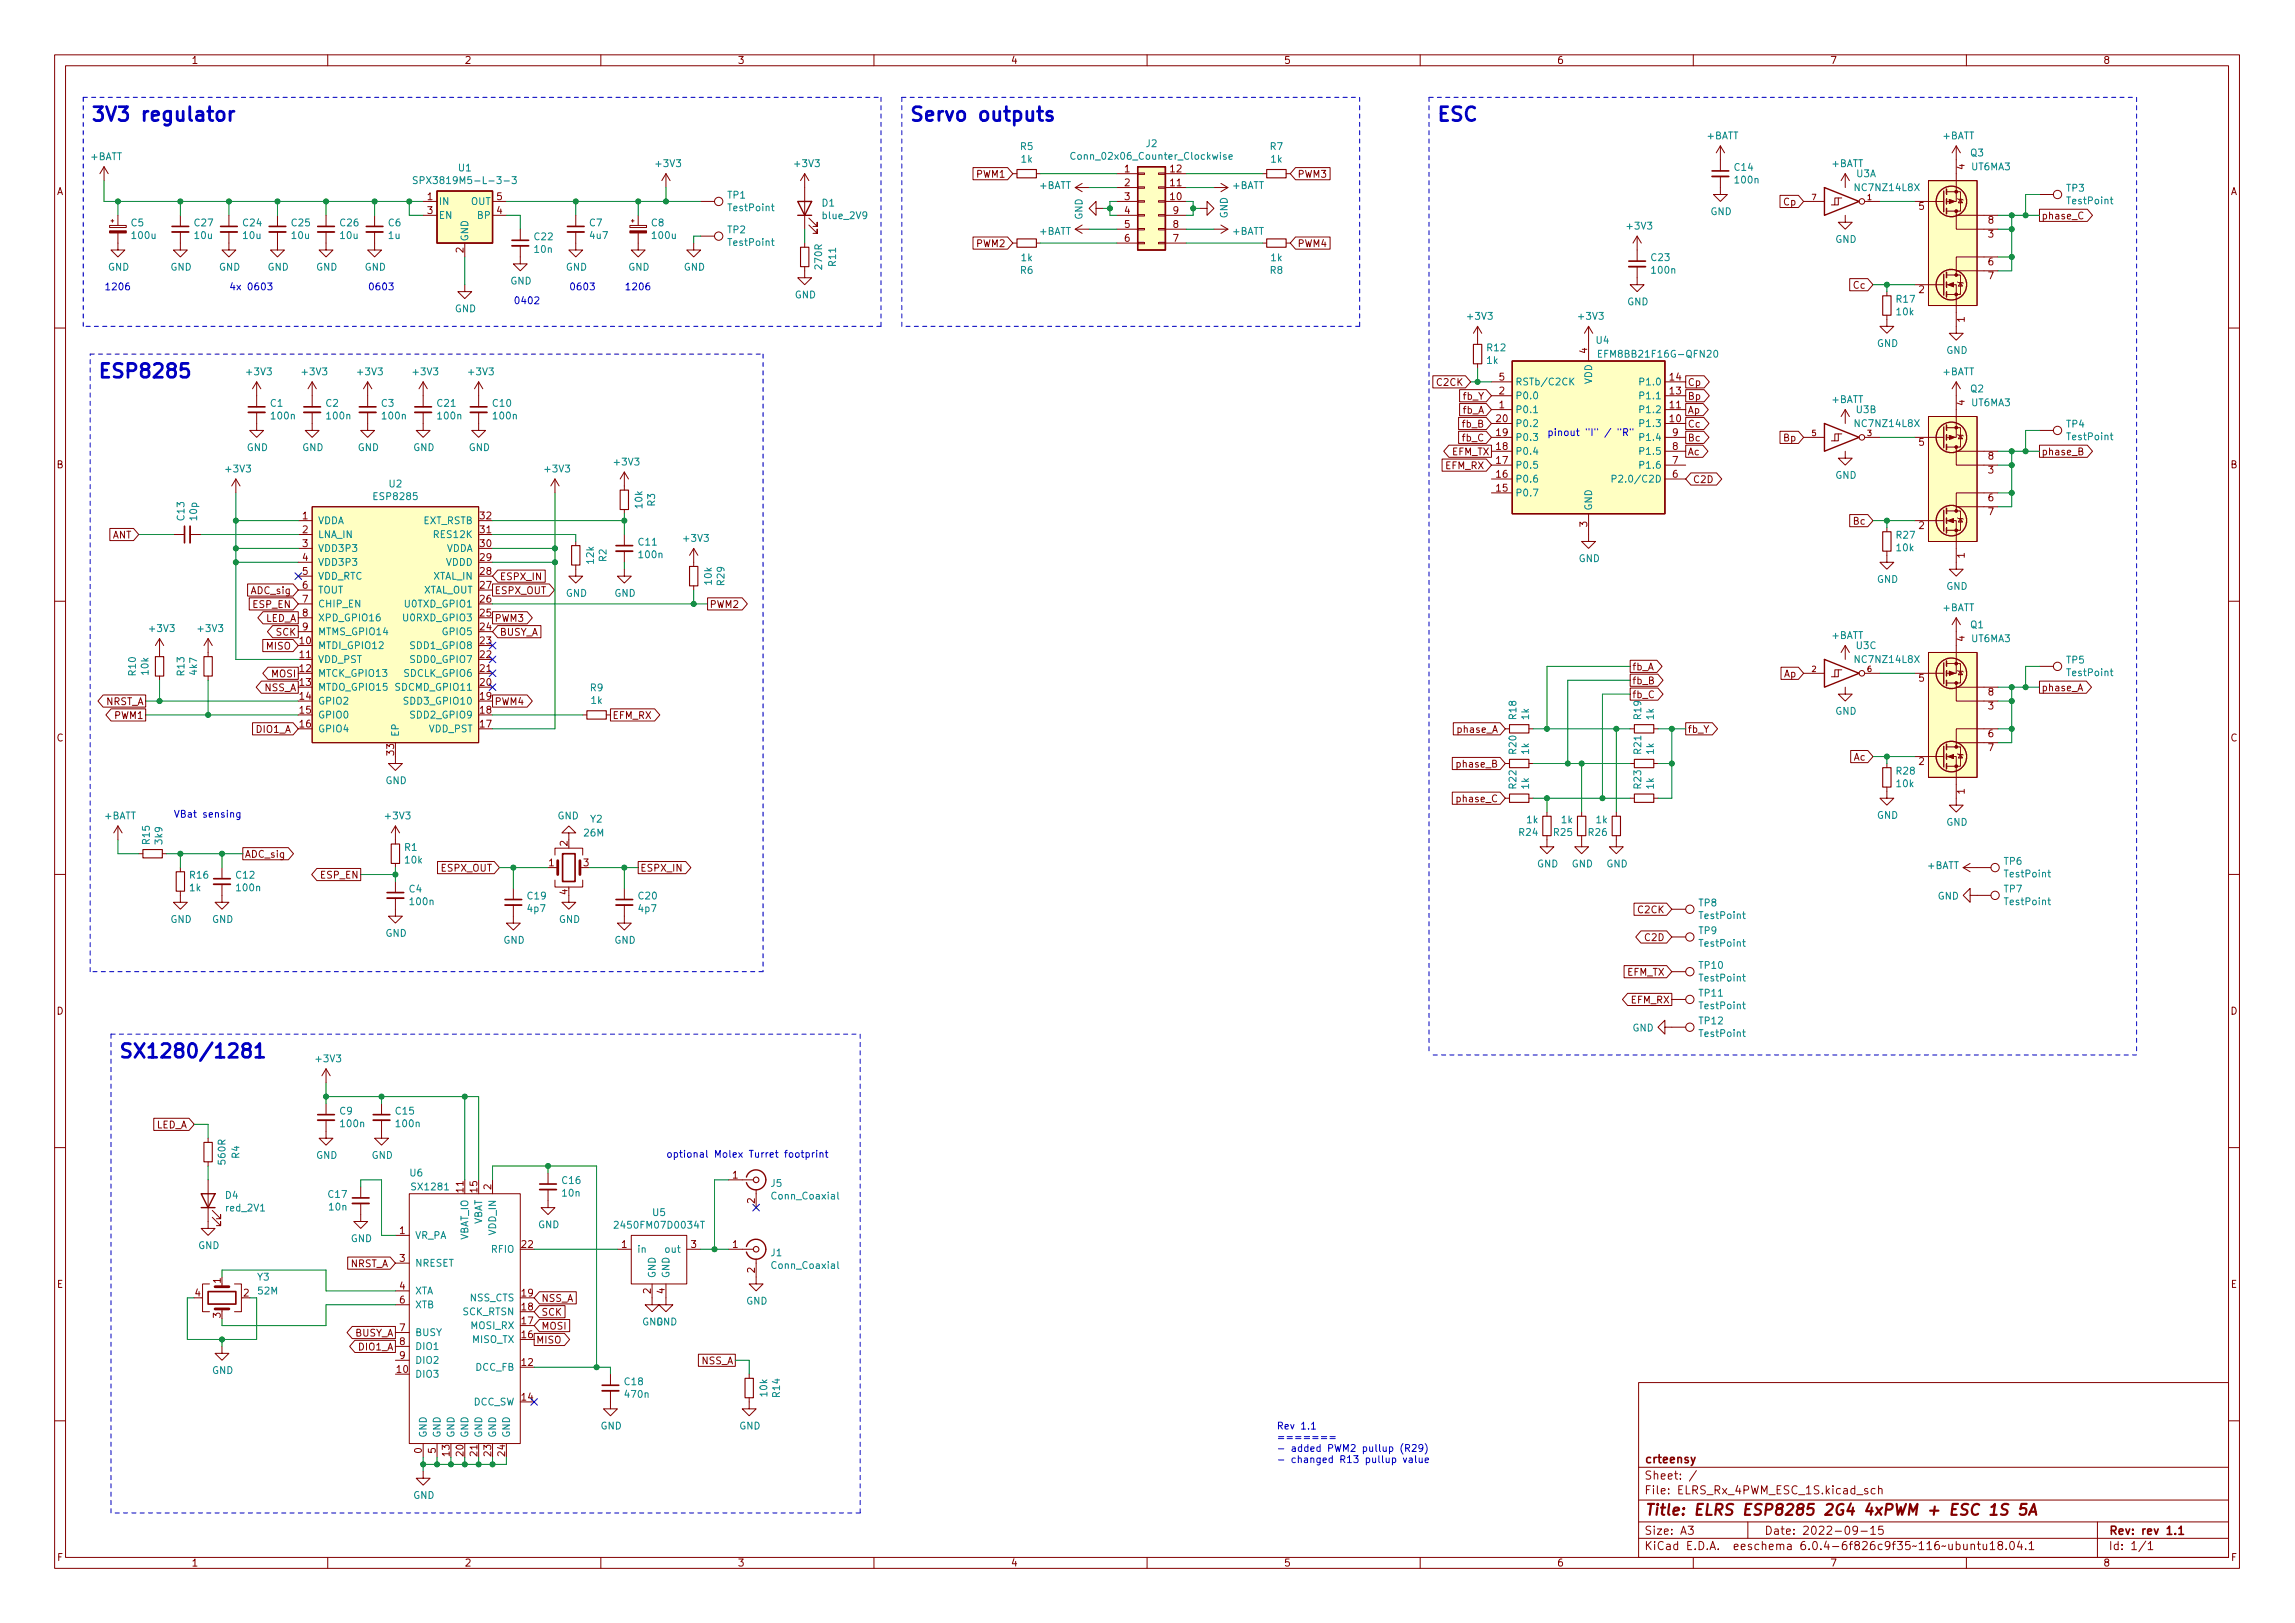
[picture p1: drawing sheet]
<svg xmlns="http://www.w3.org/2000/svg" width="420mm" height="297mm" viewBox="0 0 420 297" stroke-linecap="round" stroke-linejoin="round" font-family="sans-serif">
<defs><g id="words">
<g font-size="3.5" fill="#0000c2">
<text x="16.5" y="22.2">3V3 regulator</text>
<text x="166.4" y="22.2">Servo outputs</text>
<text x="262.9" y="22.2">ESC</text>
<text x="17.8" y="69.2">ESP8285</text>
<text x="21.6" y="193.6">SX1280/1281</text>
</g>
<text font-size="2.8" fill="#840000" x="301" y="277.3">Title: ELRS ESP8285 2G4 4xPWM + ESC 1S 5A</text>
<g font-size="2.1" fill="#840000">
<text x="301" y="267.8">crteensy</text>
<text x="301" y="273.5">File: ELRS_Rx_4PWM_ESC_1S.kicad_sch</text>
<text x="301" y="270.8">Sheet: /</text>
<text x="301" y="280.9">Size: A3</text>
<text x="323" y="280.9">Date: 2022-09-15</text>
<text x="386" y="280.9">Rev: rev 1.1</text>
<text x="301" y="283.7">KiCad E.D.A. eeschema 6.0.4-6f826c9f35~116~ubuntu18.04.1</text>
<text x="386" y="283.7">Id: 1/1</text>
</g>
<g font-size="1.8" fill="#840000">
<text x="35" y="11.7">1</text>
<text x="85" y="11.7">2</text>
<text x="135" y="11.7">3</text>
<text x="185" y="11.7">4</text>
<text x="235" y="11.7">5</text>
<text x="285" y="11.7">6</text>
<text x="335" y="11.7">7</text>
<text x="385" y="11.7">8</text>
<text x="10.3" y="35.7">A</text>
<text x="178.8" y="32.5">PWM1</text>
<text x="205.9" y="31.5">1</text>
<text x="205.9" y="34.1">2</text>
<text x="214.3" y="34.1">11</text>
<text x="214.3" y="31.5">12</text>
<text x="237.5" y="32.5">PWM3</text>
<text x="359.7" y="31" transform="rotate(-90 359.7 31)">4</text>
<text x="408.3" y="35.7">A</text>
<text x="78.2" y="36.6">1</text>
<text x="78.2" y="39.2">3</text>
<text x="90.9" y="39.2">4</text>
<text x="90.9" y="36.6">5</text>
<text x="205.9" y="36.6">3</text>
<text x="205.9" y="39.2">4</text>
<text x="205.9" y="41.7">5</text>
<text x="214.3" y="36.6">10</text>
<text x="214.8" y="41.7">8</text>
<text x="214.8" y="39.2">9</text>
<text x="326.6" y="37.6">Cp</text>
<text x="351.3" y="38.4">5</text>
<text x="364" y="40.9">8</text>
<text x="373.7" y="40.1">phase_C</text>
<text x="84.8" y="46.2" transform="rotate(-90 84.8 46.2)">2</text>
<text x="178.8" y="45.2">PWM2</text>
<text x="205.9" y="44.2">6</text>
<text x="214.8" y="44.2">7</text>
<text x="237.5" y="45.2">PWM4</text>
<text x="364" y="43.5">3</text>
<text x="339.4" y="52.8">Cc</text>
<text x="351.3" y="53.6">2</text>
<text x="364" y="48.6">6</text>
<text x="364" y="51.1">7</text>
<text x="359.7" y="58.9" transform="rotate(-90 359.7 58.9)">1</text>
<text x="290.6" y="64.7" transform="rotate(-90 290.6 64.7)">4</text>
<text x="263.2" y="70.6">C2CK</text>
<text x="274.5" y="69.6">5</text>
<text x="305.7" y="69.6">14</text>
<text x="308.9" y="70.6">Cp</text>
<text x="267.9" y="75.7">fb_A</text>
<text x="267.9" y="73.2">fb_Y</text>
<text x="274" y="77.3">20</text>
<text x="274.5" y="74.7">1</text>
<text x="274.5" y="72.2">2</text>
<text x="305.7" y="77.3">10</text>
<text x="305.7" y="74.7">11</text>
<text x="305.7" y="72.2">13</text>
<text x="308.9" y="75.7">Ap</text>
<text x="308.9" y="73.2">Bp</text>
<text x="359.7" y="74.2" transform="rotate(-90 359.7 74.2)">4</text>
<text x="265.8" y="83.3">EFM_TX</text>
<text x="267.9" y="80.8">fb_C</text>
<text x="267.9" y="78.2">fb_B</text>
<text x="274" y="82.3">18</text>
<text x="274" y="79.8">19</text>
<text x="306.2" y="82.3">8</text>
<text x="306.2" y="79.8">9</text>
<text x="308.9" y="83.3">Ac</text>
<text x="308.9" y="80.8">Bc</text>
<text x="308.9" y="78.2">Cc</text>
<text x="326.6" y="80.8">Bp</text>
<text x="351.3" y="81.6">5</text>
<text x="373.7" y="83.3">phase_B</text>
<text x="10.3" y="85.7">B</text>
<text x="264.6" y="85.9">EFM_RX</text>
<text x="274" y="90">15</text>
<text x="274" y="87.4">16</text>
<text x="274" y="84.9">17</text>
<text x="306.2" y="87.4">6</text>
<text x="306.2" y="84.9">7</text>
<text x="309.9" y="88.4">C2D</text>
<text x="364" y="86.7">3</text>
<text x="364" y="84.1">8</text>
<text x="408.3" y="85.7">B</text>
<text x="55.4" y="95">1</text>
<text x="87.9" y="95">32</text>
<text x="364" y="91.7">6</text>
<text x="364" y="94.3">7</text>
<text x="20.5" y="98.6">ANT</text>
<text x="55.4" y="97.6">2</text>
<text x="55.4" y="100.1">3</text>
<text x="87.9" y="100.1">30</text>
<text x="87.9" y="97.6">31</text>
<text x="290.6" y="96.4" transform="rotate(-90 290.6 96.4)">3</text>
<text x="339.4" y="96">Bc</text>
<text x="351.3" y="96.8">2</text>
<text x="55.4" y="102.7">4</text>
<text x="55.4" y="105.2">5</text>
<text x="55.4" y="107.7">6</text>
<text x="87.9" y="107.7">27</text>
<text x="87.9" y="105.2">28</text>
<text x="87.9" y="102.7">29</text>
<text x="91.4" y="106.2">ESPX_IN</text>
<text x="359.7" y="102.1" transform="rotate(-90 359.7 102.1)">1</text>
<text x="46" y="108.7">ADC_sig</text>
<text x="46.4" y="111.3">ESP_EN</text>
<text x="48.5" y="113.8">LED_A</text>
<text x="55.4" y="110.3">7</text>
<text x="55.4" y="112.8">8</text>
<text x="87.9" y="112.8">25</text>
<text x="87.9" y="110.3">26</text>
<text x="90.5" y="113.8">PWM3</text>
<text x="90.5" y="108.7">ESPX_OUT</text>
<text x="129.9" y="111.3">PWM2</text>
<text x="48.8" y="118.9">MISO</text>
<text x="50.6" y="116.3">SCK</text>
<text x="54.9" y="117.9">10</text>
<text x="55.4" y="115.4">9</text>
<text x="87.9" y="117.9">23</text>
<text x="87.9" y="115.4">24</text>
<text x="91.4" y="116.3">BUSY_A</text>
<text x="359.7" y="117.4" transform="rotate(-90 359.7 117.4)">4</text>
<text x="49.8" y="124">MOSI</text>
<text x="54.9" y="120.4">11</text>
<text x="54.9" y="123">12</text>
<text x="54.9" y="125.5">13</text>
<text x="87.9" y="125.5">20</text>
<text x="87.9" y="123">21</text>
<text x="87.9" y="120.4">22</text>
<text x="298.8" y="122.7">fb_A</text>
<text x="298.8" y="125.2">fb_B</text>
<text x="326.6" y="124">Ap</text>
<text x="351.3" y="124.8">5</text>
<text x="19.3" y="129">NRST_A</text>
<text x="21" y="131.6">PWM1</text>
<text x="48.4" y="126.5">NSS_A</text>
<text x="54.9" y="128.1">14</text>
<text x="54.9" y="130.6">15</text>
<text x="87.9" y="130.6">18</text>
<text x="87.9" y="128.1">19</text>
<text x="90.5" y="129">PWM4</text>
<text x="112.1" y="131.6">EFM_RX</text>
<text x="298.8" y="127.8">fb_C</text>
<text x="364" y="129.8">3</text>
<text x="364" y="127.3">8</text>
<text x="373.7" y="126.5">phase_A</text>
<text x="10.3" y="135.7">C</text>
<text x="47" y="134.1">DIO1_A</text>
<text x="54.9" y="133.1">16</text>
<text x="87.9" y="133.1">17</text>
<text x="266.9" y="134.1">phase_A</text>
<text x="308.9" y="134.1">fb_Y</text>
<text x="364" y="134.9">6</text>
<text x="364" y="137.5">7</text>
<text x="408.3" y="135.7">C</text>
<text x="72.1" y="138.2" transform="rotate(-90 72.1 138.2)">33</text>
<text x="266.9" y="140.5">phase_B</text>
<text x="339.4" y="139.2">Ac</text>
<text x="351.3" y="140">2</text>
<text x="266.9" y="146.8">phase_C</text>
<text x="359.7" y="145.3" transform="rotate(-90 359.7 145.3)">1</text>
<text x="103.9" y="154.8" transform="rotate(-90 103.9 154.8)">2</text>
<text x="44.8" y="157">ADC_sig</text>
<text x="58.7" y="160.8">ESP_EN</text>
<text x="80.7" y="159.5">ESPX_OUT</text>
<text x="100.5" y="158.5">1</text>
<text x="106.8" y="158.5">3</text>
<text x="117.2" y="159.5">ESPX_IN</text>
<text x="103.9" y="163.7" transform="rotate(-90 103.9 163.7)">4</text>
<text x="300" y="167.1">C2CK</text>
<text x="301.3" y="172.2">C2D</text>
<text x="297.8" y="178.6">EFM_TX</text>
<text x="10.3" y="185.7">D</text>
<text x="298.6" y="183.6">EFM_RX</text>
<text x="408.3" y="185.7">D</text>
<text x="28.5" y="206.5">LED_A</text>
<text x="134.1" y="215.7">1</text>
<text x="84.8" y="218.2" transform="rotate(-90 84.8 218.2)">11</text>
<text x="87.4" y="218.2" transform="rotate(-90 87.4 218.2)">15</text>
<text x="89.9" y="217.7" transform="rotate(-90 89.9 217.7)">2</text>
<text x="138.2" y="220.2" transform="rotate(-90 138.2 220.2)">2</text>
<text x="73.2" y="225.8">1</text>
<text x="64" y="231.9">NRST_A</text>
<text x="73.2" y="230.9">3</text>
<text x="95.5" y="228.4">22</text>
<text x="113.8" y="228.4">1</text>
<text x="126.5" y="228.4">3</text>
<text x="134.1" y="228.4">1</text>
<text x="138.2" y="232.9" transform="rotate(-90 138.2 232.9)">2</text>
<text x="10.4" y="235.7">E</text>
<text x="35.7" y="237.3">4</text>
<text x="40.4" y="234.8" transform="rotate(-90 40.4 234.8)">1</text>
<text x="44.6" y="237.3">2</text>
<text x="73.2" y="236">4</text>
<text x="73.2" y="238.5">6</text>
<text x="95.5" y="239.8">18</text>
<text x="95.5" y="237.3">19</text>
<text x="99.1" y="238.3">NSS_A</text>
<text x="119.1" y="236.7" transform="rotate(-90 119.1 236.7)">2</text>
<text x="121.7" y="236.7" transform="rotate(-90 121.7 236.7)">4</text>
<text x="408.4" y="235.7">E</text>
<text x="40.4" y="241.2" transform="rotate(-90 40.4 241.2)">3</text>
<text x="64.9" y="244.6">BUSY_A</text>
<text x="73.2" y="243.6">7</text>
<text x="95.5" y="244.9">16</text>
<text x="95.5" y="242.4">17</text>
<text x="98.1" y="245.9">MISO</text>
<text x="99.1" y="243.3">MOSI</text>
<text x="99.1" y="240.8">SCK</text>
<text x="65.7" y="247.1">DIO1_A</text>
<text x="72.7" y="251.2">10</text>
<text x="73.2" y="246.2">8</text>
<text x="73.2" y="248.7">9</text>
<text x="95.5" y="250">12</text>
<text x="128.4" y="249.7">NSS_A</text>
<text x="95.5" y="256.3">14</text>
<text x="77.2" y="266" transform="rotate(-90 77.2 266)">0</text>
<text x="79.8" y="266" transform="rotate(-90 79.8 266)">5</text>
<text x="82.3" y="266.5" transform="rotate(-90 82.3 266.5)">13</text>
<text x="84.8" y="266.5" transform="rotate(-90 84.8 266.5)">20</text>
<text x="87.4" y="266.5" transform="rotate(-90 87.4 266.5)">21</text>
<text x="89.9" y="266.5" transform="rotate(-90 89.9 266.5)">23</text>
<text x="92.5" y="266.5" transform="rotate(-90 92.5 266.5)">24</text>
<text x="10.4" y="285.7">F</text>
<text x="35" y="286.7">1</text>
<text x="85" y="286.7">2</text>
<text x="135" y="286.7">3</text>
<text x="185" y="286.7">4</text>
<text x="235" y="286.7">5</text>
<text x="285" y="286.7">6</text>
<text x="335" y="286.7">7</text>
<text x="385" y="286.7">8</text>
<text x="408.4" y="285.7">F</text>
</g>
<g font-size="1.8" fill="#008484">
<text x="16.6" y="29.3">+BATT</text>
<text x="186.8" y="27.4">R5</text>
<text x="187" y="29.8">1k</text>
<text x="196.9" y="29.2">Conn_02x06_Counter_Clockwise</text>
<text x="209.8" y="26.9">J2</text>
<text x="232.5" y="27.4">R7</text>
<text x="232.7" y="29.8">1k</text>
<text x="312.5" y="25.5">+BATT</text>
<text x="355.6" y="25.5">+BATT</text>
<text x="360.8" y="28.6">Q3</text>
<text x="77.7" y="33.7">SPX3819M5-L-3-3</text>
<text x="84" y="31.4">U1</text>
<text x="120.2" y="30.6">+3V3</text>
<text x="145.6" y="30.6">+3V3</text>
<text x="190.3" y="34.6">+BATT</text>
<text x="225.6" y="34.6">+BATT</text>
<text x="317.6" y="31.3">C14</text>
<text x="317.7" y="33.6">100n</text>
<text x="335.3" y="30.6">+BATT</text>
<text x="339.9" y="32.4">U3A</text>
<text x="339.9" y="35">NC7NZ14L8X</text>
<text x="361" y="31.2">UT6MA3</text>
<text x="378.3" y="35.1">TP3</text>
<text x="24" y="41.4">C5</text>
<text x="35.7" y="41.4">C27</text>
<text x="44.5" y="41.4">C24</text>
<text x="53.4" y="41.4">C25</text>
<text x="62.3" y="41.4">C26</text>
<text x="71.1" y="41.4">C6</text>
<text x="80.3" y="37.5">IN</text>
<text x="80.3" y="40">EN</text>
<text x="86.2" y="37.5">OUT</text>
<text x="87.5" y="40">BP</text>
<text x="107.9" y="41.4">C7</text>
<text x="119.3" y="41.4">C8</text>
<text x="133.2" y="36.3">TP1</text>
<text x="133.4" y="38.6">TestPoint</text>
<text x="150.5" y="37.8">D1</text>
<text x="150.8" y="40.1">blue_2V9</text>
<text x="198.2" y="40.2" transform="rotate(-90 198.2 40.2)">GND</text>
<text x="224.7" y="40" transform="rotate(-90 224.7 40)">GND</text>
<text x="298" y="42">+3V3</text>
<text x="313.1" y="39.4">GND</text>
<text x="378.6" y="37.4">TestPoint</text>
<text x="24.3" y="43.7">100u</text>
<text x="35.7" y="43.7">10u</text>
<text x="44.6" y="43.7">10u</text>
<text x="53.5" y="43.7">10u</text>
<text x="62.4" y="43.7">10u</text>
<text x="71.1" y="43.7">1u</text>
<text x="85.7" y="44.2" transform="rotate(-90 85.7 44.2)">GND</text>
<text x="97.9" y="44">C22</text>
<text x="97.9" y="46.3">10n</text>
<text x="108.1" y="43.7">4u7</text>
<text x="119.5" y="43.7">100u</text>
<text x="133.2" y="42.7">TP2</text>
<text x="133.4" y="45">TestPoint</text>
<text x="187" y="47.8">1k</text>
<text x="190.3" y="43">+BATT</text>
<text x="225.6" y="43">+BATT</text>
<text x="232.7" y="47.8">1k</text>
<text x="302.4" y="47.8">C23</text>
<text x="336" y="44.4">GND</text>
<text x="19.8" y="49.5">GND</text>
<text x="31.2" y="49.5">GND</text>
<text x="40.1" y="49.5">GND</text>
<text x="49" y="49.5">GND</text>
<text x="57.9" y="49.5">GND</text>
<text x="66.7" y="49.5">GND</text>
<text x="93.4" y="52.1">GND</text>
<text x="103.6" y="49.5">GND</text>
<text x="115" y="49.5">GND</text>
<text x="125.2" y="49.5">GND</text>
<text x="150.5" y="49.1" transform="rotate(-90 150.5 49.1)">270R</text>
<text x="153" y="48.6" transform="rotate(-90 153 48.6)">R11</text>
<text x="186.8" y="50.1">R6</text>
<text x="232.5" y="50.1">R8</text>
<text x="302.5" y="50.1">100n</text>
<text x="83.3" y="57.1">GND</text>
<text x="145.5" y="54.6">GND</text>
<text x="268.8" y="58.5">+3V3</text>
<text x="289.1" y="58.5">+3V3</text>
<text x="297.9" y="55.9">GND</text>
<text x="347.2" y="55.4">R17</text>
<text x="347.3" y="57.7">10k</text>
<text x="272.3" y="64.3">R12</text>
<text x="292.2" y="62.9">U4</text>
<text x="293.6" y="65.4">EFM8BB21F16G-QFN20</text>
<text x="343.6" y="63.5">GND</text>
<text x="356.3" y="64.8">GND</text>
<text x="45.3" y="68.7">+3V3</text>
<text x="55.4" y="68.7">+3V3</text>
<text x="65.6" y="68.7">+3V3</text>
<text x="75.8" y="68.7">+3V3</text>
<text x="85.9" y="68.7">+3V3</text>
<text x="272.2" y="66.6">1k</text>
<text x="277.4" y="70.5">RSTb/C2CK</text>
<text x="291.5" y="70.3" transform="rotate(-90 291.5 70.3)">VDD</text>
<text x="300.7" y="70.5">P1.0</text>
<text x="355.6" y="68.7">+BATT</text>
<text x="360.8" y="71.8">Q2</text>
<text x="49.5" y="74.4">C1</text>
<text x="49.8" y="76.7">100n</text>
<text x="59.7" y="74.4">C2</text>
<text x="59.9" y="76.7">100n</text>
<text x="69.8" y="74.4">C3</text>
<text x="70.1" y="76.7">100n</text>
<text x="80.1" y="74.4">C21</text>
<text x="80.3" y="76.7">100n</text>
<text x="90.3" y="74.4">C10</text>
<text x="90.4" y="76.7">100n</text>
<text x="277.4" y="75.6">P0.1</text>
<text x="277.4" y="73.1">P0.0</text>
<text x="300.7" y="75.6">P1.2</text>
<text x="300.7" y="73.1">P1.1</text>
<text x="335.3" y="73.7">+BATT</text>
<text x="339.9" y="75.6">U3B</text>
<text x="361" y="74.3">UT6MA3</text>
<text x="45.2" y="82.5">GND</text>
<text x="55.3" y="82.5">GND</text>
<text x="65.5" y="82.5">GND</text>
<text x="75.6" y="82.5">GND</text>
<text x="85.8" y="82.5">GND</text>
<text x="277.4" y="83.2">P0.4</text>
<text x="277.4" y="80.7">P0.3</text>
<text x="277.4" y="78.1">P0.2</text>
<text x="300.7" y="78.1">P1.3</text>
<text x="300.7" y="83.2">P1.5</text>
<text x="300.7" y="80.7">P1.4</text>
<text x="339.9" y="78.1">NC7NZ14L8X</text>
<text x="378.3" y="78.2">TP4</text>
<text x="378.6" y="80.6">TestPoint</text>
<text x="41.5" y="86.4">+3V3</text>
<text x="71.3" y="89.2">U2</text>
<text x="99.9" y="86.4">+3V3</text>
<text x="112.6" y="85.2">+3V3</text>
<text x="277.4" y="88.3">P0.6</text>
<text x="277.4" y="85.8">P0.5</text>
<text x="296.6" y="88.3">P2.0/C2D</text>
<text x="300.7" y="85.8">P1.6</text>
<text x="336" y="87.6">GND</text>
<text x="33.8" y="95.2" transform="rotate(-90 33.8 95.2)">C13</text>
<text x="36.1" y="95.2" transform="rotate(-90 36.1 95.2)">10p</text>
<text x="58.2" y="95.9">VDDA</text>
<text x="68.7" y="91.5">ESP8285</text>
<text x="77.4" y="95.9">EXT_RSTB</text>
<text x="117.6" y="93" transform="rotate(-90 117.6 93)">10k</text>
<text x="119.9" y="92.6" transform="rotate(-90 119.9 92.6)">R3</text>
<text x="277.4" y="90.8">P0.7</text>
<text x="291.5" y="93.5" transform="rotate(-90 291.5 93.5)">GND</text>
<text x="58.2" y="98.5">LNA_IN</text>
<text x="58.2" y="101">VDD3P3</text>
<text x="79.7" y="98.5">RES12K</text>
<text x="81.6" y="101">VDDA</text>
<text x="116.9" y="99.8">C11</text>
<text x="125.3" y="99.1">+3V3</text>
<text x="347.2" y="98.6">R27</text>
<text x="347.3" y="100.9">10k</text>
<text x="58.2" y="103.5">VDD3P3</text>
<text x="58.2" y="106.1">VDD_RTC</text>
<text x="79.2" y="106.1">XTAL_IN</text>
<text x="81.6" y="103.5">VDDD</text>
<text x="108.7" y="103.1" transform="rotate(-90 108.7 103.1)">12k</text>
<text x="111" y="102.8" transform="rotate(-90 111 102.8)">R2</text>
<text x="117.1" y="102.1">100n</text>
<text x="130.3" y="106.9" transform="rotate(-90 130.3 106.9)">10k</text>
<text x="132.6" y="107.1" transform="rotate(-90 132.6 107.1)">R29</text>
<text x="289" y="102.9">GND</text>
<text x="343.6" y="106.7">GND</text>
<text x="356.3" y="107.9">GND</text>
<text x="58.2" y="108.6">TOUT</text>
<text x="58.2" y="111.2">CHIP_EN</text>
<text x="58.2" y="113.7">XPD_GPIO16</text>
<text x="74.2" y="113.7">U0RXD_GPIO3</text>
<text x="74.4" y="111.2">U0TXD_GPIO1</text>
<text x="77.3" y="108.6">XTAL_OUT</text>
<text x="103.6" y="109.2">GND</text>
<text x="112.5" y="109.2">GND</text>
<text x="355.6" y="111.8">+BATT</text>
<text x="27.5" y="115.7">+3V3</text>
<text x="36.4" y="115.7">+3V3</text>
<text x="58.2" y="118.8">MTDI_GPIO12</text>
<text x="58.2" y="116.2">MTMS_GPIO14</text>
<text x="75.5" y="118.8">SDD1_GPIO8</text>
<text x="81.2" y="116.2">GPIO5</text>
<text x="335.3" y="116.9">+BATT</text>
<text x="339.9" y="118.8">U3C</text>
<text x="360.8" y="115">Q1</text>
<text x="361" y="117.5">UT6MA3</text>
<text x="24.9" y="123.6" transform="rotate(-90 24.9 123.6)">R10</text>
<text x="27.2" y="123.4" transform="rotate(-90 27.2 123.4)">10k</text>
<text x="33.8" y="123.6" transform="rotate(-90 33.8 123.6)">R13</text>
<text x="36.1" y="123.4" transform="rotate(-90 36.1 123.4)">4k7</text>
<text x="58.2" y="121.3">VDD_PST</text>
<text x="58.2" y="123.9">MTCK_GPIO13</text>
<text x="74.1" y="123.9">SDCLK_GPIO6</text>
<text x="75.5" y="121.3">SDD0_GPIO7</text>
<text x="339.9" y="121.3">NC7NZ14L8X</text>
<text x="378.3" y="121.4">TP5</text>
<text x="378.6" y="123.7">TestPoint</text>
<text x="58.2" y="126.4">MTDO_GPIO15</text>
<text x="58.2" y="128.9">GPIO2</text>
<text x="58.2" y="131.5">GPIO0</text>
<text x="72.8" y="126.4">SDCMD_GPIO11</text>
<text x="74.5" y="128.9">SDD3_GPIO10</text>
<text x="75.5" y="131.5">SDD2_GPIO9</text>
<text x="108.1" y="126.5">R9</text>
<text x="108.2" y="128.8">1k</text>
<text x="277.6" y="131.6" transform="rotate(-90 277.6 131.6)">R18</text>
<text x="279.9" y="131.7" transform="rotate(-90 279.9 131.7)">1k</text>
<text x="300.5" y="131.6" transform="rotate(-90 300.5 131.6)">R19</text>
<text x="302.8" y="131.7" transform="rotate(-90 302.8 131.7)">1k</text>
<text x="336" y="130.8">GND</text>
<text x="58.2" y="134">GPIO4</text>
<text x="73" y="134.9" transform="rotate(-90 73 134.9)">EP</text>
<text x="78.5" y="134">VDD_PST</text>
<text x="277.6" y="137.9" transform="rotate(-90 277.6 137.9)">R20</text>
<text x="300.5" y="137.9" transform="rotate(-90 300.5 137.9)">R21</text>
<text x="70.6" y="143.5">GND</text>
<text x="279.9" y="138" transform="rotate(-90 279.9 138)">1k</text>
<text x="302.8" y="138" transform="rotate(-90 302.8 138)">1k</text>
<text x="347.2" y="141.7">R28</text>
<text x="19.1" y="149.9">+BATT</text>
<text x="70.7" y="149.9">+3V3</text>
<text x="102" y="149.9">GND</text>
<text x="277.6" y="144.3" transform="rotate(-90 277.6 144.3)">R22</text>
<text x="279.9" y="144.4" transform="rotate(-90 279.9 144.4)">1k</text>
<text x="300.5" y="144.3" transform="rotate(-90 300.5 144.3)">R23</text>
<text x="302.8" y="144.4" transform="rotate(-90 302.8 144.4)">1k</text>
<text x="343.6" y="149.8">GND</text>
<text x="347.3" y="144.1">10k</text>
<text x="27.4" y="154.4" transform="rotate(-90 27.4 154.4)">R15</text>
<text x="29.7" y="154.4" transform="rotate(-90 29.7 154.4)">3k9</text>
<text x="74.1" y="155.7">R1</text>
<text x="107" y="153.1">26M</text>
<text x="108.1" y="150.5">Y2</text>
<text x="278.2" y="153">R24</text>
<text x="279.5" y="150.7">1k</text>
<text x="284.5" y="153">R25</text>
<text x="285.9" y="150.7">1k</text>
<text x="290.9" y="153">R26</text>
<text x="292.2" y="150.7">1k</text>
<text x="356.3" y="151.1">GND</text>
<text x="34.8" y="160.8">R16</text>
<text x="43.3" y="160.8">C12</text>
<text x="74.2" y="158">10k</text>
<text x="281.4" y="158.7">GND</text>
<text x="287.7" y="158.7">GND</text>
<text x="294.1" y="158.7">GND</text>
<text x="352.8" y="159">+BATT</text>
<text x="366.9" y="158.3">TP6</text>
<text x="367.1" y="160.6">TestPoint</text>
<text x="34.7" y="163.1">1k</text>
<text x="43.4" y="163.1">100n</text>
<text x="74.9" y="163.3">C4</text>
<text x="75.2" y="165.6">100n</text>
<text x="96.6" y="164.6">C19</text>
<text x="96.7" y="166.9">4p7</text>
<text x="116.9" y="164.6">C20</text>
<text x="117" y="166.9">4p7</text>
<text x="311" y="165.9">TP8</text>
<text x="354.7" y="164.6">GND</text>
<text x="366.9" y="163.3">TP7</text>
<text x="367.1" y="165.6">TestPoint</text>
<text x="31.2" y="168.9">GND</text>
<text x="38.8" y="168.9">GND</text>
<text x="70.6" y="171.4">GND</text>
<text x="92.1" y="172.7">GND</text>
<text x="102.3" y="168.9">GND</text>
<text x="112.5" y="172.7">GND</text>
<text x="311" y="171">TP9</text>
<text x="311.2" y="173.3">TestPoint</text>
<text x="311.2" y="168.2">TestPoint</text>
<text x="311.1" y="177.3">TP10</text>
<text x="311.2" y="179.6">TestPoint</text>
<text x="311.1" y="182.4">TP11</text>
<text x="311.2" y="184.7">TestPoint</text>
<text x="298.8" y="188.8">GND</text>
<text x="311.1" y="187.5">TP12</text>
<text x="311.2" y="189.8">TestPoint</text>
<text x="58" y="194.4">+3V3</text>
<text x="62.2" y="204">C9</text>
<text x="72.5" y="204">C15</text>
<text x="62.5" y="206.3">100n</text>
<text x="72.6" y="206.3">100n</text>
<text x="41.3" y="213" transform="rotate(-90 41.3 213)">560R</text>
<text x="43.8" y="212" transform="rotate(-90 43.8 212)">R4</text>
<text x="57.9" y="212.1">GND</text>
<text x="68" y="212.1">GND</text>
<text x="75.1" y="215.3">U6</text>
<text x="41.3" y="219.4">D4</text>
<text x="41.5" y="221.7">red_2V1</text>
<text x="60.2" y="219.2">C17</text>
<text x="60.3" y="221.5">10n</text>
<text x="75.6" y="217.8">SX1281</text>
<text x="103" y="216.7">C16</text>
<text x="103" y="219">10n</text>
<text x="141.2" y="217.2">J5</text>
<text x="141.5" y="219.5">Conn_Coaxial</text>
<text x="64.2" y="227.3">GND</text>
<text x="75.9" y="226.7">VR_PA</text>
<text x="85.7" y="227.2" transform="rotate(-90 85.7 227.2)">VBAT_IO</text>
<text x="88.3" y="224.3" transform="rotate(-90 88.3 224.3)">VBAT</text>
<text x="90.8" y="226" transform="rotate(-90 90.8 226)">VDD_IN</text>
<text x="98.5" y="224.8">GND</text>
<text x="113.3" y="224.9">2450FM07D0034T</text>
<text x="119.5" y="222.5">U5</text>
<text x="36.3" y="228.6">GND</text>
<text x="75.9" y="231.8">NRESET</text>
<text x="90" y="229.3">RFIO</text>
<text x="116.6" y="229.3">in</text>
<text x="120" y="234" transform="rotate(-90 120 234)">GND</text>
<text x="122" y="229.3">out</text>
<text x="122.6" y="234" transform="rotate(-90 122.6 234)">GND</text>
<text x="141.2" y="229.9">J1</text>
<text x="141.5" y="232.2">Conn_Coaxial</text>
<text x="47.1" y="234.4">Y3</text>
<text x="47.3" y="236.9">52M</text>
<text x="75.9" y="236.9">XTA</text>
<text x="75.9" y="239.4">XTB</text>
<text x="86.1" y="238.2">NSS_CTS</text>
<text x="136.6" y="238.7">GND</text>
<text x="75.9" y="244.5">BUSY</text>
<text x="84.7" y="240.7">SCK_RTSN</text>
<text x="86.3" y="243.2">MOSI_RX</text>
<text x="86.5" y="245.8">MISO_TX</text>
<text x="117.5" y="242.6">GND</text>
<text x="120.1" y="242.6">GND</text>
<text x="38.8" y="251.4">GND</text>
<text x="75.9" y="247.1">DIO1</text>
<text x="75.9" y="249.6">DIO2</text>
<text x="87.1" y="250.9">DCC_FB</text>
<text x="75.9" y="252.1">DIO3</text>
<text x="86.6" y="257.2">DCC_SW</text>
<text x="114.4" y="253.5">C18</text>
<text x="114.5" y="255.8">470n</text>
<text x="140.5" y="255.5" transform="rotate(-90 140.5 255.5)">10k</text>
<text x="142.8" y="255.7" transform="rotate(-90 142.8 255.7)">R14</text>
<text x="78.1" y="263.2" transform="rotate(-90 78.1 263.2)">GND</text>
<text x="80.6" y="263.2" transform="rotate(-90 80.6 263.2)">GND</text>
<text x="83.2" y="263.2" transform="rotate(-90 83.2 263.2)">GND</text>
<text x="85.7" y="263.2" transform="rotate(-90 85.7 263.2)">GND</text>
<text x="88.3" y="263.2" transform="rotate(-90 88.3 263.2)">GND</text>
<text x="90.8" y="263.2" transform="rotate(-90 90.8 263.2)">GND</text>
<text x="93.3" y="263.2" transform="rotate(-90 93.3 263.2)">GND</text>
<text x="109.9" y="261.6">GND</text>
<text x="135.3" y="261.6">GND</text>
<text x="75.6" y="274.3">GND</text>
</g>
<g font-size="1.8" fill="#0000c2">
<text x="19" y="53.1">1206</text>
<text x="41.9" y="53.1">4x 0603</text>
<text x="67.3" y="53.1">0603</text>
<text x="104.1" y="53.1">0603</text>
<text x="114.3" y="53.1">1206</text>
<text x="94" y="55.7">0402</text>
<text x="283.2" y="79.8">pinout &quot;I&quot; / &quot;R&quot;</text>
<text x="31.7" y="149.6">VBat sensing</text>
<text x="121.9" y="211.9">optional Molex Turret footprint</text>
<text x="233.7" y="261.6">Rev 1.1</text>
<text x="233.7" y="263.7">=======</text>
<text x="233.7" y="265.7">- added PWM2 pullup (R29)</text>
<text x="233.7" y="267.7">- changed R13 pullup value</text>
</g>
<g font-size="1.4" fill="#840000">
<text x="331.7" y="36.6">7</text>
<text x="341.9" y="36.6">1</text>
<text x="331.7" y="79.8">5</text>
<text x="341.9" y="79.8">3</text>
<text x="331.7" y="123">2</text>
<text x="341.9" y="123">6</text>
</g>
</g></defs>
<g fill="none" stroke="#840000" stroke-width=".18">
<path d="M10 10h400v277h-400zM12 12h396v273h-396zM60 10v2M110 10v2M160 10v2M210 10v2M260 10v2M310 10v2M360 10v2M19 30.5l-.7 1.3M19 30.5v2.6M19 30.5l.8 1.3"/>
<path d="M21.6 39.4v1.9M33 39.4v2M41.9 39.4v2M50.8 39.4v2M59.7 39.4v2M68.6 39.4v2M77.5 36.9h2.5M77.5 39.4h2.5M90.2 36.9h2.5M90.2 39.4h2.5M105.4 39.4v2M116.8 39.4v1.9"/>
<path d="M121.9 31.8v2.5M121.9 31.8l-.7 1.3M121.9 31.8l.8 1.3M128.3 36.9h2.5M147.3 31.8v10.1M147.3 31.8l-.7 1.3M147.3 31.8l.8 1.3M148.1 39.9l1.5 1.5v-.7v.7h-.8M178.1 30.7h6.4l.9 1.1-.9 1.1h-6.4zM185.4 31.8h.8M189.7 31.8h.8M196.8 34.3l1.3 .8"/>
<path d="M196.8 34.3h2.6M198.1 33.6l-1.3 .7M200.7 38.1v-1.2l-1.3 1.2 1.3 1.3v-1.3h1.2M204.5 36.9h3.8M204.5 39.4h3.8M204.5 34.3h3.8M204.5 31.8h3.8M208.3 39.3h1.2v.2h-1.2zM208.3 36.7h1.2v.3h-1.2zM208.3 34.2h1.2v.3h-1.2zM208.3 31.7h1.2v.2h-1.2zM212.1 39.3h1.3v.2h-1.3z"/>
<path d="M212.1 36.7h1.3v.3h-1.3zM212.1 34.2h1.3v.3h-1.3zM212.1 31.7h1.3v.2h-1.3zM213.4 36.9h3.8M213.4 39.4h3.8M213.4 34.3h3.8M213.4 31.8h3.8M219.7 38.1h1.3v-1.2l1.2 1.2-1.2 1.3v-1.3M222.2 34.3h2.6M223.5 33.6l1.3 .7M224.8 34.3l-1.3 .8M231.1 31.8h.8"/>
<path d="M235.5 31.8h.7M237.2 30.7h6.3v2.2h-6.3l-1-1.1zM315 32.3v3.3h1.2l-1.2 1.3-1.3-1.3h1.3M315 26.7l-.8 1.3M315 26.7v4.6M315 26.7l.7 1.3M325.9 35.8h3.3l1 1.1-1 1.1h-3.3zM330.2 36.9h3.8M336.5 36.2v1.3h-.6M337.2 36.2h-1.3v1.3h-.6M337.8 39.4v1.3h1.3l-1.3 1.2-1.3-1.2h1.3M337.8 31.8v2.5"/>
<path d="M337.8 31.8l-.7 1.3M337.8 31.8l.8 1.3M341.4 36.9h2.8M350.5 36.9h5.4M353.1 33.1h8.8v22.8h-8.8zM356.4 35.1h2.5v3.5h-2.5M358.1 39.4v2.5h7.7M358.1 26.7v10.2h-1.7M358.1 38.6v.8h7.7M358.1 26.7l-.7 1.3M358.1 26.7l.8 1.3M358.4 36.4l.1 .1h.8l.1 .1"/>
<path d="M358.9 36.5l.4 .6h-.8zM373.4 38.3h8.7l1 1.1-1 1.1h-8.7zM373.4 35.6h2.5M381.3 38.9a.6 .6 0 0 0-.8 .4 .6 .6 0 0 0 .6 .8l.2-.1M20.1 41.3h3v.3h-3zM20.3 40.4h.5M20.6 40.2v.5M21.6 42.6v3.2h1.3l-1.3 1.2-1.3-1.2h1.3M33 42.5v3.3h1.3l-1.3 1.2-1.3-1.2h1.3M41.9 42.5v3.3h1.3l-1.3 1.2-1.3-1.2h1.3M50.8 42.5v3.3h1.3l-1.3 1.2-1.3-1.2h1.3M59.7 42.5v3.3h1.3l-1.3 1.2-1.3-1.2h1.3"/>
<path d="M68.6 42.5v3.3h1.2l-1.2 1.2-1.3-1.2h1.3M85.1 52.1v1.3h1.3l-1.3 1.2-1.3-1.2h1.3M85.1 44.5v2.5M95.2 45v3.3h1.3l-1.3 1.3-1.2-1.3h1.2M95.2 41.9v2.1M105.4 42.5v3.3h1.3l-1.3 1.2-1.3-1.2h1.3M115.3 41.3h3.1v.3h-3.1zM115.6 40.4h.5M115.8 40.2v.5M116.8 42.6v3.2h1.3l-1.3 1.2-1.2-1.2h1.2M127 44.5v1.3h1.3l-1.3 1.2-1.3-1.2h1.3M128.3 43.2h2.5"/>
<path d="M147.3 48.8v2h1.3l-1.3 1.3-1.3-1.3h1.3M147.3 44.5v.7M148.1 41.2l1.5 1.5v-.8v.8h-.8M178.1 43.4h6.4l.9 1.1-.9 1.1h-6.4zM185.4 44.5h.8M189.7 44.5h.8M196.8 41.9h2.6M196.8 41.9l1.3 .8M198.1 41.2l-1.3 .7M204.5 41.9h3.8M204.5 44.5h3.8M208.3 44.4h1.2v.2h-1.2z"/>
<path d="M208.3 41.8h1.2v.3h-1.2zM212.1 44.4h1.3v.2h-1.3zM212.1 41.8h1.3v.3h-1.3zM213.4 41.9h3.8M213.4 44.5h3.8M222.2 41.9h2.6M223.5 41.2l1.3 .7M224.8 41.9l-1.3 .8M231.1 44.5h.8M235.5 44.5h.7M237.2 43.4h6.3v2.2h-6.3l-1-1.1zM270.5 59.7l-.8 1.3"/>
<path d="M270.5 59.7v3.3M270.5 59.7l.8 1.3M290.8 59.7v6.4M290.8 59.7l-.7 1.3M290.8 59.7l.8 1.3M299.7 48.8v3.3h1.3l-1.3 1.3-1.3-1.3h1.3M299.7 43.2l-.7 1.3M299.7 43.2v4.6M299.7 43.2l.8 1.3M338.6 51h3.3l1 1.1-1 1.1h-3.3zM345.4 57.7v2h1.3l-1.3 1.3-1.2-1.3h1.2M345.4 53.4v.7"/>
<path d="M350.5 52.1h5.4M356.4 52.1h1.7v8.9h1.3l-1.3 1.3-1.2-1.3h1.2M356.4 50.3h2.5v3.6h-2.5M358.4 51.6l.1 .1h.8l.1 .2M358.9 51.7l.4 .7h-.8zM365.8 47h-7.7v2.6M365.8 49.6h-7.7v.7M10 60h2M47 75.5v3.3h1.3l-1.3 1.2-1.3-1.2h1.3M47 69.9v4.6M47 69.9l-.8 1.3M47 69.9l.8 1.3"/>
<path d="M57.1 75.5v3.3h1.3l-1.3 1.2-1.2-1.2h1.2M57.1 69.9v4.6M57.1 69.9l-.7 1.3M57.1 69.9l.8 1.3M67.3 75.5v3.3h1.3l-1.3 1.2-1.3-1.2h1.3M67.3 69.9v4.6M67.3 69.9l-.8 1.3M67.3 69.9l.8 1.3M77.5 75.5v3.3h1.2l-1.2 1.2-1.3-1.2h1.3M77.5 69.9v4.6M77.5 69.9l-.8 1.3M77.5 69.9l.7 1.3"/>
<path d="M87.6 75.5v3.3h1.3l-1.3 1.2-1.2-1.2h1.2M87.6 69.9v4.6M87.6 69.9l-.7 1.3M87.6 69.9l.8 1.3M262.3 68.8h6l.9 1.1-.9 1.1h-6zM267 78.9h5.1l.9 1.1-.9 1.2h-5.1zM267 76.4h5.1l.9 1.1-.9 1.1h-5.1zM267.2 71.3h4.9l.9 1.1-.9 1.1h-4.9zM267.2 73.9h4.9l.9 1.1-.9 1.1h-4.9zM270.5 66.6v.7M273 75h3.9M273 77.5h3.9"/>
<path d="M273 72.4h3.9M273 69.9h3.9M304.8 75h3.8M304.8 77.5h3.8M304.8 72.4h3.8M304.8 69.9h3.8M308.6 78.9h3.3l1 1.1-1 1.2h-3.3zM308.6 73.9h3.2l1 1.1-1 1.1h-3.2zM308.6 76.4h3.3l1 1.1-1 1.1h-3.3zM308.6 71.3h3.4l.9 1.1-.9 1.1h-3.4zM308.6 68.8h3.4l.9 1.1-.9 1.1h-3.4zM325.9 78.9h3.3l1 1.1-1 1.2h-3.3z"/>
<path d="M336.5 79.4v1.3h-.6M337.2 79.4h-1.3v1.3h-.6M337.8 75v2.5M337.8 75l-.7 1.2M337.8 75l.8 1.2M353.1 76.2h8.8v22.9h-8.8zM356.4 78.3h2.5v3.5h-2.5M358.1 69.9v10.1h-1.7M358.1 69.9l-.7 1.3M358.1 69.9l.8 1.3M358.4 79.5l.1 .2h.8l.1 .1M358.9 79.7l.4 .6h-.8z"/>
<path d="M373.4 78.8h2.5M408 60h2M20.1 96.7h4.3l1 1.1-1 1.1h-4.3zM31.7 97.8h2.1M34.8 97.8h2M43.2 87.7l-.8 1.2M43.2 87.7v2.5M43.2 87.7l.7 1.2M54.6 97.8h2.5M54.6 95.3h2.5M57.1 92.7h30.5v43.2h-30.5zM87.6 97.8h2.6"/>
<path d="M101.6 87.7l-.8 1.2M101.6 87.7v2.5M101.6 87.7l.8 1.2M105.4 99.1v.8M114.3 86.4v3.3M114.3 93.3v.7M114.3 97.8v2.1M114.3 86.4l-.8 1.3M114.3 86.4l.8 1.3M264 84h8.1l.9 1.1-.9 1.1h-8.1zM265.3 81.5h7.7v2.2h-7.7l-1-1.1zM273 80h3.9"/>
<path d="M273 85.1h3.9M273 90.2h3.9M273 82.6h3.9M273 87.7h3.9M290.8 94v5.1h1.3l-1.3 1.3-1.2-1.3h1.2M304.8 80h3.8M304.8 85.1h3.8M304.8 82.6h3.8M304.8 87.7h3.8M308.6 81.5h3.1l1 1.1-1 1.1h-3.1zM309.6 86.6h4.7l.9 1.1-.9 1.1h-4.7l-1-1.1zM330.2 80h3.8"/>
<path d="M337.8 82.6v1.3h1.3l-1.3 1.2-1.3-1.2h1.3M338.6 94.2h3.3l1 1.1-1 1.1h-3.3zM341.4 80h2.8M345.4 96.6v.7M350.5 95.3h5.4M350.5 80h5.4M356.4 95.3h1.7v8.9h1.3l-1.3 1.2-1.2-1.2h1.2M356.4 93.5h2.5v3.6h-2.5M358.1 82.6v2.5h7.7M358.1 81.8v.8h7.7M358.4 94.8l.1 .1h.8l.1 .1M358.9 94.9l.4 .6h-.8z"/>
<path d="M365.8 90.2h-7.7v2.5M365.8 92.7h-7.7v.8M373.4 81.5h8.7l1 1.1-1 1.1h-8.7zM380.6 82.6l.6-.1 .1-.2-.1-.2-.6-.1v1.3h.5l.2-.2v-.3l-.3-.2M10 110h2M29.2 116.9v3.3M29.2 116.9l-.8 1.2M29.2 116.9l.8 1.2M38.1 116.9v3.3M38.1 116.9l-.8 1.2M38.1 116.9l.8 1.2M45.3 106.9h8.4l.9 1.1-.9 1.1h-8.4z"/>
<path d="M45.6 109.4h8.1l.9 1.1-.9 1.1h-8.1zM48.1 117h5.6l.9 1.1-.9 1.2h-5.6zM48.2 112h6.4v2.2h-6.4l-1-1.1zM49.9 114.5h4.7v2.2h-4.7l-.9-1.1zM54.6 100.4h2.5M54.6 102.9h2.5M54.6 105.4h2.5M54.6 108h2.5M54.6 110.5h2.5M54.6 113.1h2.5M54.6 115.6h2.5M90.2 112h6.3l1 1.1-1 1.1h-6.3z"/>
<path d="M90.2 106.9h10.4l.9 1.1-.9 1.1h-10.4zM91.1 114.5h7.9v2.2h-7.9l-.9-1.1zM91.1 104.3h8.7v2.3h-8.7l-.9-1.2zM105.4 103.4v2h1.3l-1.3 1.3-1.3-1.3h1.3M114.3 104.2v1.2h1.3l-1.3 1.3-1.3-1.3h1.3M114.3 100.9v2M127 100.4l-.8 1.2M127 100.4v3.3M127 107.2v.8M127 100.4l.8 1.2M129.5 109.4h6.4l.9 1.1-.9 1.1h-6.4zM337.8 118.1l-.7 1.3"/>
<path d="M337.8 118.1v2.6M337.8 118.1l.8 1.3M345.4 100.9v2h1.3l-1.3 1.3-1.2-1.3h1.2M353.1 119.4h8.8v22.9h-8.8zM358.1 113.1v10.1h-1.7M358.1 113.1l-.7 1.2M358.1 113.1l.8 1.2M408 110h2M18.9 127.2h7.8v2.2h-7.8l-1-1.1zM20.3 129.7h6.4v2.3h-6.4l-.9-1.2zM29.2 123.7v.8M38.1 123.7v.8"/>
<path d="M46.2 132.3h7.5l.9 1.1-.9 1.1h-7.5zM47.9 124.7h6.7v2.2h-6.7l-1-1.1zM49.1 122.1h5.5v2.2h-5.5l-1-1.1zM54.6 120.7h2.5M72.4 138.5v1.2h1.3l-1.3 1.3-1.3-1.3h1.3M87.6 123.2h2.6M90.2 127.2h6.3l1 1.1-1 1.1h-6.3zM106.7 130.8h.7M111 130.8h.8M111.8 129.7h8l1 1.1-1 1.2h-8zM265.9 138.6h8.7l1 1.1-1 1.1h-8.7zM266.1 132.3h8.5l1 1.1-1 1.1h-8.5z"/>
<path d="M275.6 139.7h.8M275.6 133.4h.8M279.9 139.7h.8M279.9 133.4h.8M298.4 120.8h4.9l1 1.2-1 1.1h-4.9zM298.4 125.9h5.1l1 1.1-1 1.1h-5.1zM298.4 123.4h5.1l1 1.1-1 1.1h-5.1zM298.4 139.7h.8M298.4 133.4h.8M302.8 139.7h.7M302.8 133.4h.7M308.6 132.3h4.9l.9 1.1-.9 1.1h-4.9z"/>
<path d="M326.1 122.1h3.1l1 1.1-1 1.1h-3.1zM330.2 123.2h3.8M336.5 122.6v1.3h-.6M337.2 122.6h-1.3v1.3h-.6M337.8 125.8v1.2h1.3l-1.3 1.3-1.3-1.3h1.3M338.8 137.4h3.1l1 1.1-1 1.1h-3.1zM341.4 123.2h2.8M345.4 139.7v.8M350.5 123.2h5.4M350.5 138.5h5.4M356.4 138.5h1.7v8.9h1.3l-1.3 1.2-1.2-1.2h1.2M356.4 136.7h2.5v3.5h-2.5"/>
<path d="M356.4 121.4h2.5v3.6h-2.5M358.1 125.8v2.5h7.7M358.1 125v.8h7.7M358.4 138l.1 .1h.8l.1 .1M358.4 122.7l.1 .1h.8l.1 .2M358.9 138.1l.4 .6h-.8zM358.9 122.8l.4 .7h-.8zM365.8 133.4h-7.7v2.5M365.8 135.9h-7.7v.8M373.4 124.7h8.6l.9 1.1-.9 1.1h-8.6zM373.4 122h2.5M21.6 151.2l-.8 1.2"/>
<path d="M21.6 151.2v2.5M21.6 151.2l.8 1.2M25.4 156.2h.8M29.7 156.2h.8M33 158.8v.7M40.6 158.8v2M44.4 155.1h8.4l.9 1.1-.9 1.2h-8.4zM58 158.9h8v2.3h-8l-.9-1.1zM72.4 151.2v3.3M72.4 158v.8M72.4 151.2l-.8 1.2M72.4 151.2l.8 1.2"/>
<path d="M80.1 157.7h10.4l.9 1.1-.9 1.1h-10.4zM101.6 156.5v-1.3h5.1v1.3M101.6 158.8h.5M104.1 152.4h1.3l-1.3-1.2-1.2 1.2h1.2v1.3M106.2 158.8h.5M116.8 157.7h8.7l1 1.1-1 1.1h-8.7zM265.9 145h8.7l1 1.1-1 1.1h-8.7zM275.6 146.1h.8M279.9 146.1h.8M283.2 152.9v2.1h1.3l-1.3 1.2-1.3-1.2h1.3M283.2 148.6v.8M289.6 152.9v2.1h1.2l-1.2 1.2-1.3-1.2h1.3"/>
<path d="M289.6 148.6v.8M295.9 152.9v2.1h1.3l-1.3 1.2-1.3-1.2h1.3M295.9 148.6v.8M298.4 146.1h.8M302.8 146.1h.7M345.4 144.1v2h1.3l-1.3 1.3-1.2-1.3h1.2M359.4 158.8h5.1M359.4 158.8l1.3 .7M360.7 158l-1.3 .8M10 160h2M33 163.1v2h1.3l-1.3 1.3-1.3-1.3h1.3M40.6 161.8v3.3h1.3l-1.3 1.3-1.2-1.3h1.2"/>
<path d="M72.4 164.4v3.3h1.3l-1.3 1.2-1.3-1.2h1.3M72.4 161.3v2.1M94 165.6v3.3h1.2l-1.2 1.3-1.3-1.3h1.3M94 162.6v2M101.6 161.1v1.2h5.1v-1.2M104.1 163.9v1.2h1.3l-1.3 1.3-1.2-1.3h1.2M114.3 165.6v3.3h1.3l-1.3 1.3-1.3-1.3h1.3M114.3 162.6v2M297.3 176.7h7.8l1 1.1-1 1.1h-7.8zM299.1 165.3h6l1 1.1-1 1.1h-6zM300.4 170.4h4.7l1 1.1-1 1.1h-4.7l-.9-1.1zM306.1 171.5h2.5"/>
<path d="M306.1 166.4h2.5M306.1 177.8h2.5M360.7 163.9v-1.3l-1.3 1.3 1.3 1.2v-1.2h3.8M408 160h2M59.7 195.6l-.8 1.3M59.7 195.6v2.6M59.7 195.6l.8 1.3M298 181.8h8.1v2.2h-8.1l-1-1.1zM304.8 188v-1.3l-1.3 1.3 1.3 1.3v-1.3h3.8M306.1 182.9h2.5M10 210h2M28.2 204.7h6.4l1 1.1-1 1.1h-6.4z"/>
<path d="M38.1 215.9v8.9h1.3l-1.3 1.3-1.3-1.3h1.3M38.1 208.3v.8M38.1 212.6v.8M59.7 205v3.3h1.3l-1.3 1.3-1.3-1.3h1.3M59.7 202v2M66 217.2v2M69.8 205v3.3h1.3l-1.3 1.3-1.2-1.3h1.2M69.8 202v2M74.9 218.5h20.3v45.7h-20.3zM85.1 215.9v2.6M90.2 215.9v2.6M100.3 217.7v3.3h1.3l-1.3 1.3-1.2-1.3h1.2"/>
<path d="M100.3 214.7v2M133.3 215.9h4.6M138.4 217.7v3.3M408 210h2M38.4 235h-1.3v5.1h1.3M38.9 222.8l1.5 1.5v-.7v.7h-.8M38.9 221.5l1.5 1.5v-.7v.7h-.8M40.6 235v.5M40.6 239.6v.5M42.9 235h1.3v5.1h-1.3M63.7 230.1h7.7l1 1.1-1 1.1h-7.7zM66 220.3v3.3h1.3l-1.3 1.2-1.2-1.2h1.2"/>
<path d="M72.4 226.1h2.5M72.4 231.2h2.5M72.4 236.3h2.5M72.4 238.8h2.5M98.7 236.4h6.8v2.2h-6.8l-.9-1.1zM98.7 239h4.7v2.2h-4.7l-.9-1.1zM113 228.6h2.6M115.6 226.1h10.1v8.9h-10.1zM119.4 235v3.8h1.2l-1.2 1.3-1.3-1.3h1.3M121.9 235v3.8h1.3l-1.3 1.3-1.3-1.3h1.3M125.7 228.6h2.6M133.3 228.6h4.6"/>
<path d="M138.4 230.4v4.6h1.3l-1.3 1.3-1.2-1.3h1.2M40.6 246.4v1.3h1.3l-1.3 1.3-1.2-1.3h1.2M64.5 242.8h7.9v2.2h-7.9l-1-1.1zM65 245.3h7.4v2.2h-7.4l-1-1.1zM72.4 243.9h2.5M72.4 246.4h2.5M72.4 249h2.5M97.8 244h5.5l1 1.1-1 1.2h-5.5zM98.7 241.5h5.6v2.2h-5.6l-.9-1.1zM111.8 254.5v3.3h1.2l-1.2 1.3-1.3-1.3h1.3M111.8 251.5v2M127.9 247.8h6.7v2.3h-6.7z"/>
<path d="M137.2 255.8v2h1.2l-1.2 1.3-1.3-1.3h1.3M137.2 251.5v.8M300 253h108v32h-108zM10 260h2M77.5 269.3v1.2h1.2l-1.2 1.3-1.3-1.3h1.3M77.5 264.2v2.5M80 264.2v2.5M87.6 264.2v2.5M300 278.5h108M300 274.5h108M300 268.5h108M309.1 279.3h.9l-.5 .6 .4 .1v.7l-.2 .1h-.4l-.2-.1"/>
<path d="M310.6 269.1l-1.3 2M320 278.5v3M340.1 280l-.3 .2h-.3l-.3-.2 .2-.6 .4-.1 .2 .2a.99 .99 0 0 1-.4 1.3h-.2M341.9 272.5l-.3-.1-.2 .2v.2l.5 .2v.3h-.5M342.5 279.7l.4-.4v1.5M343.3 272.5l-.4-.1-.3 .3v.4l.1 .2h.6M343.9 272.6l.2-.2 .4 .1 .1 .9M343.9 271.9v1.5M344.7 279.3h-.7l-.1 .7 .2-.1 .5 .1 .2 .2-.1 .5-.2 .1-.6-.1M384 278.5v6.5M408 260h2M60 285v2"/>
<path d="M110 285v2M160 285v2M210 285v2M260 285v2M300 281.5h108M310 285v2M340.7 280.2h1.2M342.5 280.8h.9M359.5 282.6l.1 .9 .3 .1 .2-.1M360 285v2M360.1 282.6v1M360.9 282.8l.2-.2 .3 .1 .1 .9"/>
<path d="M360.9 282.6v1M362 282.6h.6M362.2 282.1v1.3l.4 .2M363.1 282.6v.9l.4 .1 .2-.1M363.7 282.6v1M364.4 282.5l.4-.4v1.5M364.4 283.6h.8M366.1 282.8l-.3-.3 .1-.2 .2-.2 .4 .1 .1 .2v.2l-.7 .2-.1 .2 .1 .5 .2 .1h.3l.2-.3v-.4l-.2-.1M367.3 283.5v.1M368.1 282.2l.2-.1a.8 .8 0 0 1 .5 .8 .8 .8 0 0 1-.5 .7 .99 .99 0 0 1-.2-1.4zM369.7 282l-.3 1.1h.9M370.1 282.6v1"/>
<path d="M370.9 283.5v.1M371.5 282.5l.4-.4v1.5M371.5 283.6h.9M392.9 282l-1.3 2M393.3 282.5l.4-.4v1.5M393.3 283.6h.8"/>
<circle cx="131.6" cy="36.9" r=".76"/>
<circle cx="340.9" cy="36.9" r=".51"/>
<circle cx="376.7" cy="35.6" r=".76"/>
<circle cx="131.6" cy="43.2" r=".76"/>
<circle cx="376.7" cy="78.8" r=".76"/>
<circle cx="340.9" cy="80" r=".51"/>
<circle cx="340.9" cy="123.2" r=".51"/>
<circle cx="376.7" cy="122" r=".76"/>
<circle cx="365.3" cy="158.8" r=".76"/>
<circle cx="309.4" cy="171.5" r=".76"/>
<circle cx="309.4" cy="166.4" r=".76"/>
<circle cx="309.4" cy="177.8" r=".76"/>
<circle cx="365.3" cy="163.9" r=".76"/>
<circle cx="309.4" cy="188" r=".76"/>
<circle cx="309.4" cy="182.9" r=".76"/>
</g>
<g fill="none" stroke="#840000" stroke-width=".3">
<path d="M313.4 31.3h3.1M31.5 41.4h3M40.4 41.4h3M49.3 41.4h3M58.2 41.4h3M67.1 41.4h3M93.7 44h3.1M103.9 41.4h3M298.2 47.8h3M45.5 74.5h3M55.6 74.5h3.1M65.8 74.5h3"/>
<path d="M75.9 74.5h3.1M86.1 74.5h3.1M33.8 96.3v3.1M112.8 99.9h3M103 156.2h2.3v5.1h-2.3zM39.1 160.8h3.1M70.9 163.4h3M92.5 164.6h3M112.8 164.6h3M58.2 204h3M64.5 219.2h3.1M68.3 204h3.1"/>
<path d="M98.8 216.7h3.1M38.1 236.4h5.1v2.3h-5.1zM110.2 253.5h3.1M310.3 266.7l-.5 1.4-.2 .1M398.9 279.7l.4-.4v1.5M398.3 280.7v.1M398.9 280.8h.9"/>
</g>
<path d="M364.4 277.2h1.1M364.6 275.8l.6-.6-.2 2M367.7 275.3a.85 .85 0 0 0-1.1 .1 .45 .45 0 0 0 .2 .8l.4 .1a.49 .49 0 0 1 .3 .5 .49 .49 0 0 1-.4 .4l-.8-.1M371 275.2h-.9l-.2 1 .3-.2 .6 .1 .2 .3-.2 .7-.3 .1h-.5l-.2-.1M371.5 277.2l.9-2 .4 2M371.7 276.7h1" fill="none" stroke="#840000" stroke-width=".4"/>
<g fill="none" stroke="#840000" stroke-width=".2">
<path d="M186.2 31h3.5v1.5h-3.5zM231.9 31h3.6v1.5h-3.6zM146.6 45.2h1.5v3.6h-1.5zM186.2 43.7h3.5v1.5h-3.5zM231.9 43.7h3.6v1.5h-3.6zM344.7 54.1h1.5v3.6h-1.5zM269.7 63h1.6v3.6h-1.6zM104.6 99.9h1.6v3.5h-1.6zM113.5 89.7h1.6v3.6h-1.6zM344.7 97.3h1.5v3.6h-1.5zM126.2 103.7h1.6v3.5h-1.6zM28.4 120.2h1.6v3.5h-1.6z"/>
<path d="M37.3 120.2h1.6v3.5h-1.6zM107.4 130.1h3.6v1.5h-3.6zM276.4 132.6h3.5v1.5h-3.5zM276.4 139h3.5v1.5h-3.5zM299.2 139h3.6v1.5h-3.6zM299.2 132.6h3.6v1.5h-3.6zM26.2 155.5h3.5v1.5h-3.5zM32.3 159.5h1.5v3.6h-1.5zM71.6 154.5h1.6v3.5h-1.6zM276.4 145.3h3.5v1.5h-3.5zM282.4 149.4h1.6v3.5h-1.6zM288.8 149.4h1.5v3.5h-1.5z"/>
<path d="M295.1 149.4h1.6v3.5h-1.6zM299.2 145.3h3.6v1.5h-3.6zM344.7 140.5h1.5v3.6h-1.5zM37.3 209.1h1.6v3.5h-1.6zM136.4 252.3h1.5v3.5h-1.5z"/>
<circle cx="138.4" cy="215.9" r=".51"/>
<circle cx="138.4" cy="228.6" r=".51"/>
</g>
<g fill="none" stroke="#840000" stroke-width=".33">
<path d="M313.4 32.3h3.1M31.5 42.5h3M40.4 42.5h3M49.3 42.5h3M58.2 42.5h3M67.1 42.5h3M93.7 45h3.1M103.9 42.5h3M298.2 48.8h3M45.5 75.5h3M55.6 75.5h3.1M65.8 75.5h3"/>
<path d="M75.9 75.5h3.1M86.1 75.5h3.1M34.8 96.3v3.1M112.8 100.9h3M39.1 161.8h3.1M70.9 164.4h3M92.5 165.6h3M112.8 165.6h3M58.2 205h3M68.3 205h3.1M98.8 217.7h3.1M64.5 220.3h3.1"/>
<path d="M110.2 254.5h3.1"/>
</g>
<g fill="#840000" stroke="#840000" stroke-width=".18">
<path d="M115.3 42.3h3.1v.3h-3.1z"/>
<path d="M20.1 42.3h3v.3h-3z"/>
<path d="M356.6 52.1l1-.4v.8z"/>
<path d="M356.9 36.5l1 .4-1 .3z"/>
<path d="M356.6 138.5l1-.4v.7z"/>
<path d="M356.9 122.8l1 .4-1 .4z"/>
<path d="M356.6 95.3l1-.4v.8z"/>
<path d="M356.9 79.7l1 .3-1 .4z"/>
<circle cx="358.1" cy="53.9" r=".25"/>
<circle cx="358.1" cy="50.3" r=".25"/>
<circle cx="358.1" cy="38.6" r=".25"/>
<circle cx="358.1" cy="35.1" r=".25"/>
<circle cx="358.1" cy="140.2" r=".25"/>
<circle cx="358.1" cy="136.7" r=".25"/>
<circle cx="358.1" cy="125" r=".25"/>
<circle cx="358.1" cy="121.4" r=".25"/>
<circle cx="358.1" cy="97.1" r=".25"/>
<circle cx="358.1" cy="93.5" r=".25"/>
<circle cx="358.1" cy="81.8" r=".25"/>
<circle cx="358.1" cy="78.3" r=".25"/>
</g>
<g fill="none" stroke="#008484" stroke-width=".18">
<path d="M76.4 32.4l-.5-.1-.2 .3 .1 .3 .5 .2v.4l-.2 .1-.4-.1M76.9 33l.6-.1 .2-.1-.1-.3-.7-.2v1.3M92.3 33.1h1M93.7 32.3h.8l-.4 .5 .4 .1v.6l-.2 .1-.6-.1M141.2 37.7h.5M141.4 37.3v1.1l.3 .2M196.8 28a.6 .6 0 0 0-.8 .4 .6 .6 0 0 0 .6 .8l.2-.2M224.5 28.4l-.3-.1-.2 .2v.2l.5 .1v.3h-.5M225 28.7l.6-.1-.1-.2-.3-.1-.2 .2 .1 .6h.4M386.3 36.5h.5M386.5 36v1.1l.3 .2M141.2 44.1h.5"/>
<path d="M141.4 43.7v1.1l.3 .1M280.8 75.5h.7M287.6 69.7l.5 .8M288.1 69.2l-.7 .7M292.6 64.7h.5M293.2 64.1h-.6v1.3h.6M313.9 64.2l.2-.1a.68 .68 0 0 1 .4 .6 .68 .68 0 0 1-.4 .7l-.3-.5zM386.3 79.6h.5M386.5 79.2v1.1l.3 .2M295.1 87.6h.6l.2-.2-.1-.3-.7-.1v1.2M74.7 127.7l-.5-.1-.2 .1v.4l.6 .2 .1 .3-.3 .3-.4-.1M386.3 122.8h.5"/>
<path d="M386.5 122.4v1.1l.3 .2M374.9 159.7h.5M375.1 159.2v1.1l.3 .2M319 172.4h.5M319 167.3h.5M319 178.7h.5M319.2 171.9v1.1l.3 .2M319.2 166.9v1l.3 .2M319.2 178.3v1.1l.3 .2M374.9 164.7h.5M375.1 164.3v1.1l.3 .2M319 188.9h.5"/>
<path d="M319 183.8h.5M319.2 188.4v1.1l.3 .2M319.2 183.4v1.1l.3 .1M153.4 218.2v1.1l.2 .2M112.5 223.6l.4-.1 .3 .4-.8 .9h.8M128.2 223.5h.8M153.4 230.9v1.1l.2 .2"/>
</g>
<g fill="none" stroke="#840000" stroke-width=".25">
<path d="M80 35h10.2v9.5h-10.2zM146 36.9h2.6l-1.3 2.5zM146 39.4h2.6M208.3 30.5h5.1v15.3h-5.1zM334 34.3l6.4 2.6-6.4 2.5zM355.9 35v3.8M356.4 34.6v1M356.4 36.4v1M356.4 38.1v1.1M355.9 50.2v3.8M356.4 49.8v1M356.4 51.6v1"/>
<path d="M356.4 53.4v1M276.9 66.1h27.9v27.9h-27.9zM334 77.5l6.4 2.5-6.4 2.6zM355.9 78.1v3.9M356.4 77.8v1M356.4 79.5v1.1M355.9 93.4v3.8M356.4 81.3v1M356.4 93v1M356.4 94.8v1M356.4 96.6v1M334 120.7l6.4 2.5-6.4 2.6z"/>
<path d="M355.9 121.3v3.8M355.9 136.6v3.8M356.4 120.9v1.1M356.4 122.7v1M356.4 124.5v1M356.4 136.2v1M356.4 138v1M356.4 139.7v1.1M36.8 218.5h2.6l-1.3 2.5zM136.7 215.4a1.81 1.81 0 0 1 2.7-.9 1.81 1.81 0 0 1 0 2.9 1.81 1.81 0 0 1-2.7-1M36.8 221h2.6M136.7 228.1a1.81 1.81 0 0 1 2.7-.9 1.81 1.81 0 0 1 0 2.9 1.81 1.81 0 0 1-2.7-1"/>
<circle cx="357.3" cy="36.9" r="2.79"/>
<circle cx="357.3" cy="52.1" r="2.79"/>
<circle cx="357.3" cy="95.3" r="2.79"/>
<circle cx="357.3" cy="80" r="2.79"/>
<circle cx="357.3" cy="123.2" r="2.79"/>
<circle cx="357.3" cy="138.5" r="2.79"/>
</g>
<path d="M102.1 157.5v2.6M106.2 157.5v2.6M39.4 235.5h2.5M39.4 239.6h2.5" fill="none" stroke="#840000" stroke-width=".51"/>
<g fill="#ffffc2" stroke="#ffffc2" stroke-width=".18">
<path d="M353.1 33.1h8.8v22.8h-8.8z"/>
<path d="M80 35h10.2v9.5h-10.2z"/>
<path d="M57.1 92.7h30.5v43.2h-30.5z"/>
<path d="M353.1 119.4h8.8v22.9h-8.8z"/>
<path d="M353.1 76.2h8.8v22.9h-8.8z"/>
<path d="M208.3 30.5h5.1v15.3h-5.1z"/>
<path d="M276.9 66.1h27.9v27.9h-27.9z"/>
</g>
<g fill="none" stroke="#0000c2" stroke-width=".18">
<path d="M23.6 51.8h-.4a.86 .86 0 0 0 0 1.3l.5-.2v-.4l-.2-.2h-.3l-.2 .2M49 51.8h.8l-.4 .5 .3 .1v.5l-.2 .2-.5-.2M71.2 51.8h.8l-.4 .5 .3 .1v.5l-.2 .2-.5-.2M97.9 54.4l.5-.1 .3 .4-.8 .9h.8M108 51.8h.8l-.4 .5 .4 .1v.5l-.2 .2-.6-.2M118.9 51.8h-.4a.86 .86 0 0 0 0 1.3l.4-.2 .1-.4-.3-.2h-.2l-.3 .2M294.9 78.4l-1.1 1.6M296.2 78.5v.2M296.7 78.5v.2M297.3 79.1h.6l.1-.2-.1-.3-.6-.1v1.2M297.6 79.1l.4 .6M298.5 78.5v.2"/>
<path d="M299 78.5v.2M42.2 148.9l.2-.2 .3 .1 .1 .8M43.9 148.7v1.1l-.2 .2-.3-.1M43.9 148.8l-.3-.1-.3 .3 .1 .5h.5M145.8 211h.3l.2 .2v.4l-.2 .2-.3-.1-.2-.1zM146.7 211h.5M146.9 210.5v1.1l.3 .2M147.6 211h.3l.3 .2-.1 .5h-.5M147.6 211v1.2M148.7 211v.8M149.1 211l-.4 .2M149.5 210.5v.2"/>
<path d="M149.5 211v.8M150.1 211.1l.2-.1h.3l.1 .8M150.1 211v.8M151.1 211h.5M151.3 210.5v1.1l.3 .2M240.1 260.6l.4-.3v1.3M240.1 261.6h.7M241.9 262.9h1M241.9 263.3h1M243.5 262.9h1M243.5 263.3h1M256.9 264.2a1.46 1.46 0 0 0 0 1.9"/>
<path d="M256.9 266.8l.3 .9 .3-.9M257.3 265h.6l.2-.2-.1-.3-.7-.1v1.2M257.6 265l.5 .6M258 266.9h.5l.1 .8M258.6 264.5l.4-.1 .3 .3-.8 .9h.8M258.6 267.1l-.5 .1-.2 .2 .2 .3 .5-.1M259.2 266.4v1.1l.1 .2M259.8 266.8l.1 .8 .3 .1 .2-.1M260.4 266.8v.9M260.5 264.9l-.3 .3h-.2l-.2-.3v-.3l.2-.2h.2l.3 .2a.85 .85 0 0 1-.4 1h-.2M260.9 264.2a1.46 1.46 0 0 1 0 1.9M260.9 267.3l.6-.2v-.2l-.4-.1-.2 .2 .1 .6h.5"/>
</g>
<path d="M39.9 20.5a.69 .69 0 0 1 1.1 .4v.7a.69 .69 0 0 1-.6 .5 .69 .69 0 0 1-.7-.5v-.7zM42.1 20.4v1.7M42.8 20.4a.65 .65 0 0 0-.7 .5M192.6 20.5l-.6-.1-.4 .3 .1 .4 .9 .2 .1 .3-.1 .3-.3 .2-.7-.2M34.4 66.5h-1.2l-.1 1.2 .4-.2 .8 .1 .3 .4-.2 .8-.3 .3h-.6l-.4-.3M44.9 192.1l-.2-.2a.53 .53 0 0 1-.3-.5 .53 .53 0 0 1 .5-.4l.7 .1a.53 .53 0 0 1 .3 .6 .53 .53 0 0 1-.5 .4h-.5l-.5 .4 .1 .8 .4 .2h.5l.5-.5v-.5l-.5-.4M46.8 191.7l.8-.7v2.5M46.8 193.5h1.5" fill="none" stroke="#0000c2" stroke-width=".51"/>
<g fill="none" stroke="#0000c2" stroke-width=".18" stroke-dasharray=".8 .8">
<path d="M15.2 17.8h146.1M161.3 17.8v41.9M165.1 17.8h83.8M248.9 17.8v41.9M261.6 17.8v175.3M261.6 17.8h129.6M391.2 17.8v175.3M15.2 59.7v-41.9M161.3 59.7h-146.1M165.1 59.7v-41.9M248.9 59.7h-83.8M16.5 64.8h123.2"/>
<path d="M139.7 64.8v113M16.5 177.8v-113M139.7 177.8h-123.2M20.3 189.3h137.2M157.5 189.3v87.6M391.2 193.1h-129.6M20.3 276.9v-87.6M157.5 276.9h-137.2"/>
</g>
<g fill="none" stroke="#008400" stroke-width=".18">
<path d="M19 33.1v3.8h58.5M21.6 36.9v2.5M33 36.9v2.5M41.9 36.9v2.5M50.8 36.9v2.5M59.7 36.9v2.5M68.6 36.9v2.5M74.9 36.9v2.5h2.6M92.7 36.9h35.6M92.7 39.4h2.5v2.5M105.4 36.9v2.5M116.8 36.9v2.5"/>
<path d="M121.9 34.3v2.6M190.5 31.8h14M199.4 34.3h5.1M201.9 38.1h1.3M204.5 36.9h-1.3v2.5h1.3M217.2 36.9h1.2v2.5h-1.2M217.2 31.8h13.9M217.2 34.3h5M218.4 38.1h1.3M344.2 36.9h6.3M365.8 39.4h7.6M368.3 39.4v10.2h-2.5"/>
<path d="M373.4 35.6h-2.6v3.8M85.1 47v5.1M128.3 43.2h-1.3v1.3M147.3 41.9v2.6M190.5 44.5h14M199.4 41.9h5.1M217.2 41.9h5M217.2 44.5h13.9M342.9 52.1h7.6M345.4 52.1v1.3M365.8 47h2.5M365.8 41.9h2.5"/>
<path d="M269.2 69.9h3.8M270.5 67.3v2.6M373.4 78.8h-2.6v3.8M25.4 97.8h6.3M36.8 97.8h17.8M43.2 95.3h11.4M43.2 90.2v30.5h11.4M90.2 95.3h24.1M90.2 97.8h15.2v1.3M101.6 90.2v43.2h-11.4M114.3 94v3.8M342.9 95.3h7.6"/>
<path d="M344.2 80h6.3M345.4 95.3v1.3M365.8 82.6h7.6M365.8 85.1h2.5M365.8 90.2h2.5M368.3 82.6v10.1h-2.5M43.2 100.4h11.4M43.2 102.9h11.4M90.2 100.4h11.4M90.2 110.5h39.3M90.2 102.9h11.4M114.3 102.9v1.3"/>
<path d="M127 108v2.5M26.7 130.8h27.9M26.7 128.3h27.9M29.2 124.5v3.8M38.1 124.5v6.3M90.2 130.8h16.5M280.7 139.7h17.7M280.7 133.4h17.7M289.6 139.7v8.9M295.9 133.4v15.2M298.4 122h-15.2v11.4M298.4 127h-5v19.1"/>
<path d="M298.4 124.5h-11.4v15.2M303.5 139.7h2.6M303.5 133.4h5.1M306.1 133.4v12.7h-2.6M342.9 138.5h7.6M344.2 123.2h6.3M345.4 138.5v1.2M365.8 128.3h2.5M365.8 133.4h2.5M365.8 125.8h7.6M368.3 125.8v10.1h-2.5M373.4 122h-2.6v3.8"/>
<path d="M21.6 153.7v2.5h3.8M30.5 156.2h13.9M33 156.2v2.6M40.6 156.2v2.6M72.4 158.8v2.5M91.4 158.8h8.9M94 158.8v3.8M107.9 158.8h8.9M114.3 158.8v3.8M280.7 146.1h17.7M283.2 146.1v2.5M66 160.1h6.4"/>
<path d="M59.7 198.2v3.8M35.6 205.8h2.5v2.5M38.1 213.4v2.5M59.7 200.7h27.9v15.2M66 217.2v-1.3h3.8v10.2h2.6M69.8 200.7v1.3M85.1 200.7v15.2M90.2 215.9v-2.5h19v36.8M100.3 213.4v1.3M133.3 215.9h-2.5v12.7M35.6 237.5h-1.3v7.6h12.7v-7.6h-1.3M40.6 233.7v-1.3h19.1v3.9h12.7"/>
<path d="M72.4 238.8h-12.7v3.8h-19.1v-1.3M97.8 228.6h15.2M128.3 228.6h5M40.6 245.1v1.3M97.8 250.2h14v1.3M134.6 249h2.6v2.5M77.5 266.7v2.6M80 266.7v1.3M82.5 266.7v1.3M85.1 266.7v1.3M87.6 266.7v1.3M90.2 266.7v1.3"/>
<path d="M92.7 266.7v1.3h-15.2"/>
</g>
<g fill="none" stroke="#000084" stroke-width=".18">
<path d="M54 104.8l1.2 1.3M55.2 104.8l-1.2 1.3M89.6 117.5l1.2 1.3M90.8 117.5l-1.2 1.3M89.6 120.1l1.2 1.2M89.6 125.2l1.2 1.2M89.6 122.6l1.2 1.2M90.8 120.1l-1.2 1.2M90.8 125.2l-1.2 1.2M90.8 122.6l-1.2 1.2M137.8 220.4l1.2 1.2M139 220.4l-1.2 1.2"/>
<path d="M97.2 256l1.2 1.2M98.4 256l-1.2 1.2"/>
</g>
<g fill="#008400" stroke="#008400" stroke-width=".18">
<circle cx="293.4" cy="146.1" r=".46"/>
<circle cx="283.2" cy="146.1" r=".46"/>
<circle cx="289.6" cy="139.7" r=".46"/>
<circle cx="287" cy="139.7" r=".46"/>
<circle cx="270.5" cy="69.9" r=".46"/>
<circle cx="283.2" cy="133.4" r=".46"/>
<circle cx="218.4" cy="38.1" r=".46"/>
<circle cx="33" cy="36.9" r=".46"/>
<circle cx="50.8" cy="36.9" r=".46"/>
<circle cx="59.7" cy="36.9" r=".46"/>
<circle cx="41.9" cy="36.9" r=".46"/>
<circle cx="21.6" cy="36.9" r=".46"/>
<circle cx="74.9" cy="36.9" r=".46"/>
<circle cx="68.6" cy="36.9" r=".46"/>
<circle cx="370.8" cy="39.4" r=".46"/>
<circle cx="368.3" cy="39.4" r=".46"/>
<circle cx="368.3" cy="82.6" r=".46"/>
<circle cx="368.3" cy="85.1" r=".46"/>
<circle cx="368.3" cy="90.2" r=".46"/>
<circle cx="368.3" cy="41.9" r=".46"/>
<circle cx="101.6" cy="102.9" r=".46"/>
<circle cx="114.3" cy="95.3" r=".46"/>
<circle cx="105.4" cy="36.9" r=".46"/>
<circle cx="101.6" cy="100.4" r=".46"/>
<circle cx="127" cy="110.5" r=".46"/>
<circle cx="116.8" cy="36.9" r=".46"/>
<circle cx="121.9" cy="36.9" r=".46"/>
<circle cx="203.2" cy="38.1" r=".46"/>
<circle cx="77.5" cy="268" r=".46"/>
<circle cx="80" cy="268" r=".46"/>
<circle cx="40.6" cy="245.1" r=".46"/>
<circle cx="82.5" cy="268" r=".46"/>
<circle cx="85.1" cy="268" r=".46"/>
<circle cx="59.7" cy="200.7" r=".46"/>
<circle cx="69.8" cy="200.7" r=".46"/>
<circle cx="72.4" cy="160.1" r=".46"/>
<circle cx="94" cy="158.8" r=".46"/>
<circle cx="114.3" cy="158.8" r=".46"/>
<circle cx="100.3" cy="213.4" r=".46"/>
<circle cx="85.1" cy="200.7" r=".46"/>
<circle cx="109.2" cy="250.2" r=".46"/>
<circle cx="130.8" cy="228.6" r=".46"/>
<circle cx="90.2" cy="268" r=".46"/>
<circle cx="87.6" cy="268" r=".46"/>
<circle cx="43.2" cy="95.3" r=".46"/>
<circle cx="43.2" cy="100.4" r=".46"/>
<circle cx="43.2" cy="102.9" r=".46"/>
<circle cx="38.1" cy="130.8" r=".46"/>
<circle cx="40.6" cy="156.2" r=".46"/>
<circle cx="29.2" cy="128.3" r=".46"/>
<circle cx="33" cy="156.2" r=".46"/>
<circle cx="345.4" cy="52.1" r=".46"/>
<circle cx="368.3" cy="47" r=".46"/>
<circle cx="345.4" cy="95.3" r=".46"/>
<circle cx="370.8" cy="125.8" r=".46"/>
<circle cx="368.3" cy="125.8" r=".46"/>
<circle cx="345.4" cy="138.5" r=".46"/>
<circle cx="306.1" cy="133.4" r=".46"/>
<circle cx="370.8" cy="82.6" r=".46"/>
<circle cx="368.3" cy="133.4" r=".46"/>
<circle cx="368.3" cy="128.3" r=".46"/>
<circle cx="306.1" cy="139.7" r=".46"/>
<circle cx="295.9" cy="133.4" r=".46"/>
</g>
<use href="#words"/>
</svg>
